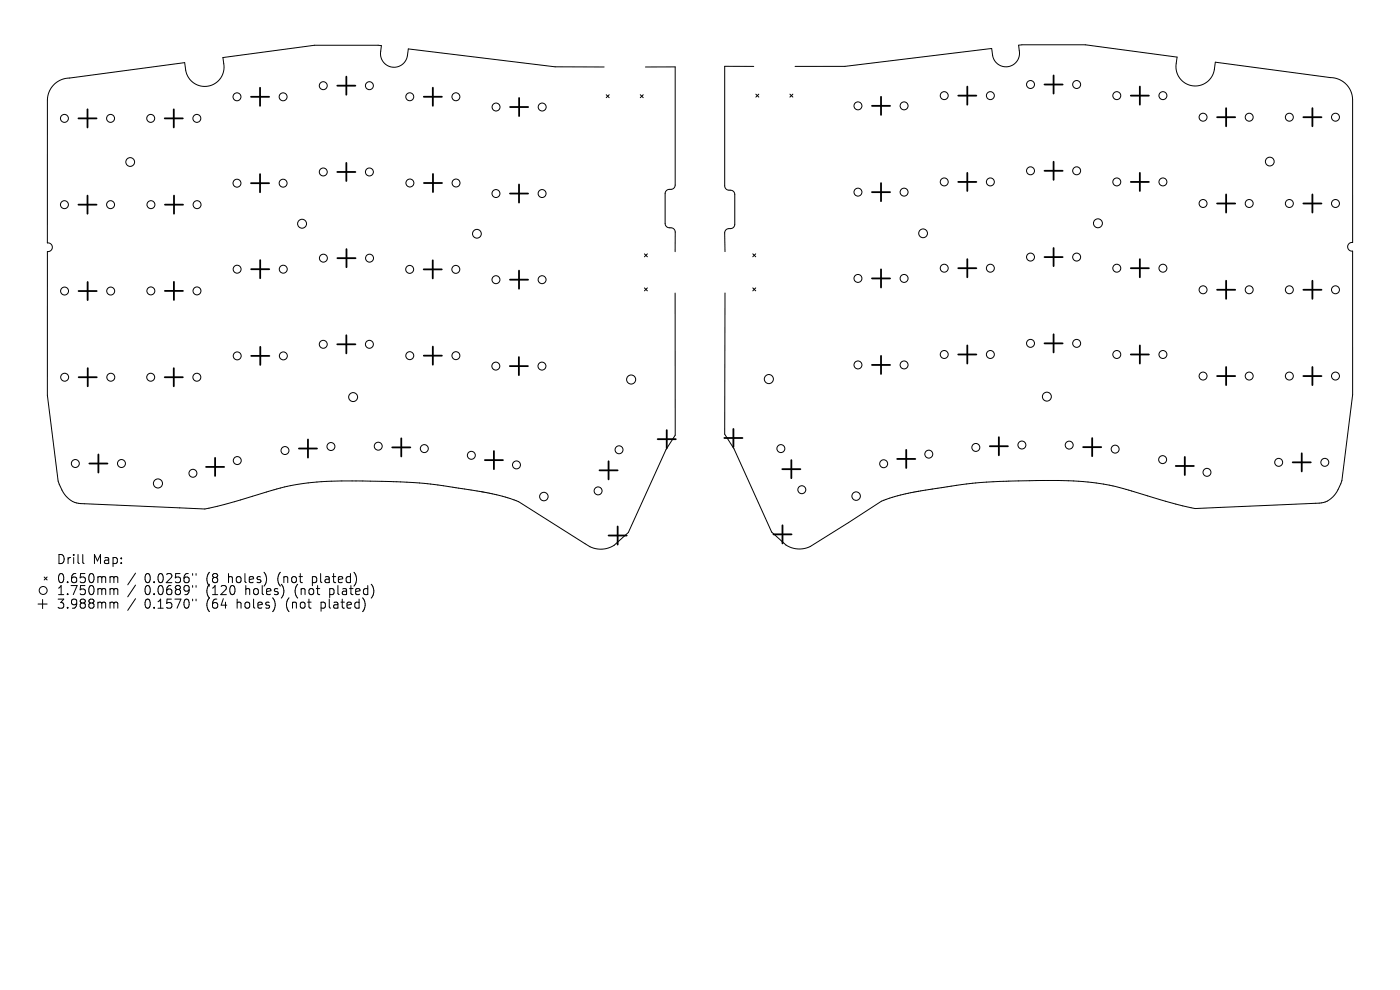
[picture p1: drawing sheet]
<svg xmlns="http://www.w3.org/2000/svg" width="297mm" height="210mm" viewBox="0 0 297 210" stroke-linecap="round" stroke-linejoin="round" font-family="sans-serif">
<defs><g id="words">
<g font-size="2.7">
<text x="11.9" y="119.9">Drill</text>
<text x="19.6" y="119.9">Map:</text>
<text x="11.9" y="124">0.650mm</text>
<text x="30.7" y="124">0.0256&quot;</text>
<text x="43.9" y="124">(8</text>
<text x="48.7" y="124">holes)</text>
<text x="59.3" y="124">(not</text>
<text x="66.8" y="124">plated)</text>
<text x="11.9" y="126.5">1.750mm</text>
<text x="11.9" y="129.4">3.988mm</text>
<text x="30.7" y="126.5">0.0689&quot;</text>
<text x="30.7" y="129.4">0.1570&quot;</text>
<text x="43.9" y="126.5">(120</text>
<text x="43.9" y="129.4">(64</text>
<text x="50.5" y="129.4">holes)</text>
<text x="52.3" y="126.5">holes)</text>
<text x="61.1" y="129.4">(not</text>
<text x="63" y="126.5">(not</text>
<text x="68.7" y="129.4">plated)</text>
<text x="70.5" y="126.5">plated)</text>
</g>
</g></defs>
<g fill="none" stroke="#000" stroke-width=".21">
<path d="M128.2 14.2h-10.4l-31.2-3.8-.2 1.4a2.87 2.87 0 0 1-3.3 2.4 2.87 2.87 0 0 1-2.3-3.3l.1-1.2-.7-.1h-13.4l-19.5 2.6 .2 1.3a4.1 4.1 0 0 1-3.4 4.8 4.1 4.1 0 0 1-4.7-3.4l-.2-1.6-24.4 3.3a4.7 4.7 0 0 0-4.7 4.6l-.1 30.3a.93 .93 0 0 1 1.1 .9 .93 .93 0 0 1-1 1l-.1 30.4 2.3 18.2a7.4 7.4 0 0 0 2.7 4.1l.9 .5 1.2 .2 26.4 1.2 4.1-1 8.9-2.6a54.1 54.1 0 0 1 19-2.4 124.6 124.6 0 0 1 26.6 2.3l.4 .1a39.6 39.6 0 0 1 7.5 2l14.1 8.9a5.3 5.3 0 0 0 6.2 .4l3-2.7 8-17.7 1.9-3v-30.1M136.9 14.2h6.3v25.1a1.15 1.15 0 0 1-1.5 .9l-.4 .3-.2 .6v6.3a1.07 1.07 0 0 0 1.4 .9l.5 .3 .2 .5v4.3M159.9 14.1h-6.2v25.3a1.07 1.07 0 0 0 1.5 1l.4 .2 .3 .6v6.4a1.15 1.15 0 0 1-1.5 .9l-.4 .2-.2 .5v4.2M160.3 20l.7 .6M161 20l-.7 .6M167.6 20l.6 .6M168.2 20l-.6 .6M168.7 14.1h10.5l31.2-3.8 .2 1.4a2.87 2.87 0 0 0 3.3 2.4 2.87 2.87 0 0 0 2.3-3.3l-.1-1.2 .7-.1h13.4l19.5 2.6-.2 1.3a4.1 4.1 0 0 0 3.4 4.8 4.1 4.1 0 0 0 4.7-3.4l.2-1.6 24.4 3.3a4.7 4.7 0 0 1 4.7 4.6l.1 30.3a.93 .93 0 0 0-1.1 .9 .93 .93 0 0 0 1 1l.1 30.4-2.3 18.3a7 7 0 0 1-3 4.2l-1.8 .5-26.4 1.2-4.1-1-8.9-2.6a49.4 49.4 0 0 0-16-2.4 146.2 146.2 0 0 0-21.5 1l-8.5 1.4a39.5 39.5 0 0 0-7.5 2l-15.1 9.6a5.3 5.3 0 0 1-5.2-.3l-3-2.7-8-17.7-2-3.1 .1-30M128.6 20.1l.6 .6M129.2 20.1l-.6 .6M135.8 20.1l.7 .6M136.5 20.1l-.7 .6"/>
<path d="M136.7 53.8l.6 .7M137.3 53.8l-.6 .7M159.7 53.8l.6 .7M160.3 53.8l-.6 .7M136.7 61.1l.6 .6M137.3 61.1l-.6 .6M159.7 61.1l.6 .6M160.3 61.1l-.6 .6M17.6 117.6v1.7l.2 .2M8.1 128.1h1.9M9 127.2v1.9M9.4 122.4l.6 .6"/>
<path d="M10 122.4l-.6 .6M23.6 122.3l.5 .1 .1 .2M23.6 124.9h.3l.3 .2M23.6 127.7l.5 .1 .1 .2M24.2 122.6l.2-.3 .5 .1 .1 1.2M24.2 122.6v1M24.2 125.1v1M24.2 128v1M24.2 125.1l.2-.2h.5l.1 1.2M24.2 128l.2-.3 .5 .1 .1 1.2M28.8 121.6l-1.7 2.5M28.8 124.1l-1.7 2.5"/>
<path d="M28.8 127l-1.7 2.5M40.9 121.7v.3M40.9 124.2v.4M40.9 127.1v.4M41.6 121.7v.3M41.6 124.2v.4M41.6 127.1v.4"/>
<circle cx="68.6" cy="18.2" r=".84"/>
<circle cx="78.4" cy="18.2" r=".84"/>
<circle cx="218.6" cy="17.9" r=".84"/>
<circle cx="228.4" cy="17.9" r=".84"/>
<circle cx="13.7" cy="25.1" r=".84"/>
<circle cx="23.5" cy="25.1" r=".84"/>
<circle cx="27.6" cy="34.4" r=".93"/>
<circle cx="32" cy="25.1" r=".84"/>
<circle cx="41.8" cy="25.1" r=".84"/>
<circle cx="50.3" cy="38.9" r=".84"/>
<circle cx="50.3" cy="20.5" r=".84"/>
<circle cx="60.1" cy="20.5" r=".84"/>
<circle cx="60.1" cy="38.9" r=".84"/>
<circle cx="68.6" cy="36.5" r=".84"/>
<circle cx="78.4" cy="36.5" r=".84"/>
<circle cx="86.9" cy="20.5" r=".84"/>
<circle cx="87" cy="38.8" r=".84"/>
<circle cx="96.7" cy="20.5" r=".84"/>
<circle cx="96.7" cy="38.8" r=".84"/>
<circle cx="105.2" cy="22.7" r=".84"/>
<circle cx="115" cy="22.7" r=".84"/>
<circle cx="182" cy="22.5" r=".84"/>
<circle cx="191.8" cy="22.5" r=".84"/>
<circle cx="200.3" cy="20.3" r=".84"/>
<circle cx="200.3" cy="38.6" r=".84"/>
<circle cx="210.1" cy="20.3" r=".84"/>
<circle cx="210.1" cy="38.6" r=".84"/>
<circle cx="218.6" cy="36.2" r=".84"/>
<circle cx="228.4" cy="36.2" r=".84"/>
<circle cx="236.9" cy="20.3" r=".84"/>
<circle cx="236.9" cy="38.6" r=".84"/>
<circle cx="246.7" cy="20.3" r=".84"/>
<circle cx="246.7" cy="38.6" r=".84"/>
<circle cx="255.2" cy="24.9" r=".84"/>
<circle cx="265" cy="24.9" r=".84"/>
<circle cx="269.4" cy="34.3" r=".93"/>
<circle cx="273.5" cy="24.9" r=".84"/>
<circle cx="283.3" cy="24.9" r=".84"/>
<circle cx="13.7" cy="43.4" r=".84"/>
<circle cx="23.5" cy="43.4" r=".84"/>
<circle cx="32" cy="43.4" r=".84"/>
<circle cx="41.8" cy="43.4" r=".84"/>
<circle cx="50.3" cy="57.1" r=".84"/>
<circle cx="60.1" cy="57.1" r=".84"/>
<circle cx="64.1" cy="47.5" r=".95"/>
<circle cx="68.6" cy="54.8" r=".84"/>
<circle cx="78.4" cy="54.8" r=".84"/>
<circle cx="86.9" cy="57.1" r=".84"/>
<circle cx="96.7" cy="57.1" r=".84"/>
<circle cx="101.2" cy="49.6" r=".93"/>
<circle cx="105.2" cy="59.3" r=".84"/>
<circle cx="105.2" cy="41.1" r=".84"/>
<circle cx="115" cy="59.3" r=".84"/>
<circle cx="115" cy="41.1" r=".84"/>
<circle cx="182" cy="59.1" r=".84"/>
<circle cx="182" cy="40.8" r=".84"/>
<circle cx="191.8" cy="59.1" r=".84"/>
<circle cx="191.8" cy="40.8" r=".84"/>
<circle cx="195.8" cy="49.5" r=".93"/>
<circle cx="200.3" cy="56.9" r=".84"/>
<circle cx="210.1" cy="56.9" r=".84"/>
<circle cx="218.6" cy="54.5" r=".84"/>
<circle cx="228.4" cy="54.5" r=".84"/>
<circle cx="232.9" cy="47.4" r=".95"/>
<circle cx="236.9" cy="56.9" r=".84"/>
<circle cx="246.7" cy="56.9" r=".84"/>
<circle cx="255.2" cy="43.2" r=".84"/>
<circle cx="265" cy="43.2" r=".84"/>
<circle cx="273.5" cy="43.2" r=".84"/>
<circle cx="283.3" cy="43.2" r=".84"/>
<circle cx="13.7" cy="61.7" r=".84"/>
<circle cx="23.5" cy="61.7" r=".84"/>
<circle cx="32" cy="61.7" r=".84"/>
<circle cx="41.8" cy="61.7" r=".84"/>
<circle cx="50.3" cy="75.5" r=".84"/>
<circle cx="60.1" cy="75.5" r=".84"/>
<circle cx="68.6" cy="73" r=".84"/>
<circle cx="78.4" cy="73" r=".84"/>
<circle cx="86.9" cy="75.4" r=".84"/>
<circle cx="96.7" cy="75.4" r=".84"/>
<circle cx="105.2" cy="77.7" r=".84"/>
<circle cx="115" cy="77.7" r=".84"/>
<circle cx="182" cy="77.4" r=".84"/>
<circle cx="191.8" cy="77.4" r=".84"/>
<circle cx="200.3" cy="75.2" r=".84"/>
<circle cx="210.1" cy="75.2" r=".84"/>
<circle cx="218.6" cy="72.8" r=".84"/>
<circle cx="228.4" cy="72.8" r=".84"/>
<circle cx="236.9" cy="75.2" r=".84"/>
<circle cx="246.7" cy="75.2" r=".84"/>
<circle cx="255.2" cy="61.5" r=".84"/>
<circle cx="255.2" cy="79.8" r=".84"/>
<circle cx="265" cy="79.8" r=".84"/>
<circle cx="265" cy="61.5" r=".84"/>
<circle cx="273.5" cy="79.8" r=".84"/>
<circle cx="273.5" cy="61.5" r=".84"/>
<circle cx="283.3" cy="79.8" r=".84"/>
<circle cx="283.3" cy="61.5" r=".84"/>
<circle cx="13.7" cy="80" r=".84"/>
<circle cx="16" cy="98.3" r=".84"/>
<circle cx="23.5" cy="80" r=".84"/>
<circle cx="25.8" cy="98.3" r=".84"/>
<circle cx="32" cy="80" r=".84"/>
<circle cx="41.8" cy="80" r=".84"/>
<circle cx="50.3" cy="97.7" r=".84"/>
<circle cx="60.5" cy="95.6" r=".84"/>
<circle cx="70.2" cy="94.7" r=".84"/>
<circle cx="74.9" cy="84.2" r=".95"/>
<circle cx="80.2" cy="94.6" r=".84"/>
<circle cx="90" cy="95.2" r=".84"/>
<circle cx="100" cy="96.6" r=".84"/>
<circle cx="109.6" cy="98.6" r=".84"/>
<circle cx="131.3" cy="95.4" r=".84"/>
<circle cx="133.9" cy="80.5" r=".96"/>
<circle cx="163.1" cy="80.4" r=".96"/>
<circle cx="165.7" cy="95.2" r=".84"/>
<circle cx="187.5" cy="98.4" r=".84"/>
<circle cx="197" cy="96.3" r=".84"/>
<circle cx="207" cy="94.9" r=".84"/>
<circle cx="216.8" cy="94.4" r=".84"/>
<circle cx="222.1" cy="84.1" r=".95"/>
<circle cx="226.8" cy="94.4" r=".84"/>
<circle cx="236.6" cy="95.3" r=".84"/>
<circle cx="246.6" cy="97.5" r=".84"/>
<circle cx="271.3" cy="98.1" r=".84"/>
<circle cx="281.1" cy="98.1" r=".84"/>
<circle cx="33.5" cy="102.6" r=".96"/>
<circle cx="40.9" cy="100.4" r=".84"/>
<circle cx="115.4" cy="105.3" r=".9"/>
<circle cx="126.9" cy="104.1" r=".84"/>
<circle cx="170.1" cy="103.9" r=".84"/>
<circle cx="181.6" cy="105.2" r=".9"/>
<circle cx="256.1" cy="100.2" r=".84"/>
<circle cx="9.2" cy="125.3" r=".84"/>
</g>
<g fill="none" stroke="#000" stroke-width=".38">
<path d="M55.2 18.6v3.9M71.6 18.2h3.8M73.5 16.3v3.8M91.8 18.6v3.8M205.2 18.4v3.8M221.6 17.9h3.8M223.5 16v3.8M241.8 18.4v3.8M16.6 25.1h3.9M18.6 23.2v3.8M34.9 25.1h3.9M36.9 23.2v3.8"/>
<path d="M53.2 20.5h3.9M53.2 38.9h3.9M55.2 36.9v3.9M71.6 36.5h3.8M73.5 34.6v3.8M89.9 20.5h3.8M89.9 38.8h3.9M91.9 36.9v3.8M108.2 22.7h3.8M110.1 39.1v3.9M110.1 20.8v3.8M185 22.5h3.8"/>
<path d="M186.9 20.5v3.9M186.9 38.8v3.9M203.3 20.3h3.8M203.3 38.6h3.8M205.2 36.7v3.8M221.6 36.2h3.8M223.5 34.3v3.9M239.9 20.3h3.8M239.9 38.6h3.8M241.8 36.7v3.8M258.2 24.9h3.8M260.1 22.9v3.9"/>
<path d="M276.5 24.9h3.8M278.4 22.9v3.9M16.6 43.4h3.9M18.6 41.5v3.8M18.6 59.8v3.9M35 43.4h3.8M36.9 59.8v3.8M36.9 41.5v3.8M53.3 57.1h3.8M55.2 55.2v3.8M71.6 54.8h3.8M73.5 52.8v3.9"/>
<path d="M89.9 57.1h3.8M91.8 55.2v3.9M108.2 41.1h3.8M108.2 59.3h3.8M110.1 57.4v3.9M185 40.8h3.8M185 59.1h3.8M186.9 57.1v3.9M203.3 56.9h3.8M205.2 55v3.8M221.6 54.5h3.8M223.5 52.6v3.9"/>
<path d="M239.9 56.9h3.8M241.8 55v3.8M258.2 43.2h3.8M260.1 41.2v3.9M260.1 59.6v3.8M276.5 43.2h3.8M278.4 41.2v3.9M278.4 59.6v3.8M16.7 61.7h3.8M18.6 78.1v3.8M35 61.7h3.8M36.9 78.1v3.8"/>
<path d="M53.3 75.5h3.8M55.2 73.6v3.8M71.6 73h3.8M73.5 71.1v3.9M89.9 75.4h3.8M91.8 73.5v3.9M108.2 77.7h3.8M110.1 75.7v3.9M185 77.4h3.8M186.9 75.5v3.8M203.3 75.2h3.8M205.2 73.3v3.8"/>
<path d="M221.6 72.8h3.8M223.5 70.9v3.9M239.9 75.2h3.8M241.8 73.3v3.8M258.2 61.5h3.8M258.2 79.8h3.8M260.1 77.9v3.8M276.5 61.5h3.8M276.5 79.8h3.8M278.4 77.9v3.8M16.7 80h3.8M19 98.3h3.8"/>
<path d="M20.9 96.4v3.8M34.9 80h3.9M43.7 99h3.9M45.6 97.1v3.9M63.4 95.1h3.9M65.3 93.2v3.9M83.2 94.9h3.8M85.1 93v3.8M102.9 97.6h3.8M104.8 95.7v3.8M127.2 99.8h3.8M129.1 97.8v3.9"/>
<path d="M139.5 93.2h3.9M141.4 91.2v3.9M153.7 92.9h3.8M155.6 91v3.8M166 99.5h3.8M167.9 97.6v3.8M190.3 97.4h3.9M192.3 95.4v3.9M210 94.7h3.8M211.9 92.7v3.9M229.8 94.9h3.8M231.7 92.9v3.9"/>
<path d="M249.4 98.8h3.9M251.4 96.9v3.9M274.2 98.1h3.9M276.2 96.2v3.8M129.1 113.6h3.9M131 111.7v3.8M164.1 113.4h3.8M166 111.4v3.9"/>
</g>
<use href="#words"/>
</svg>
